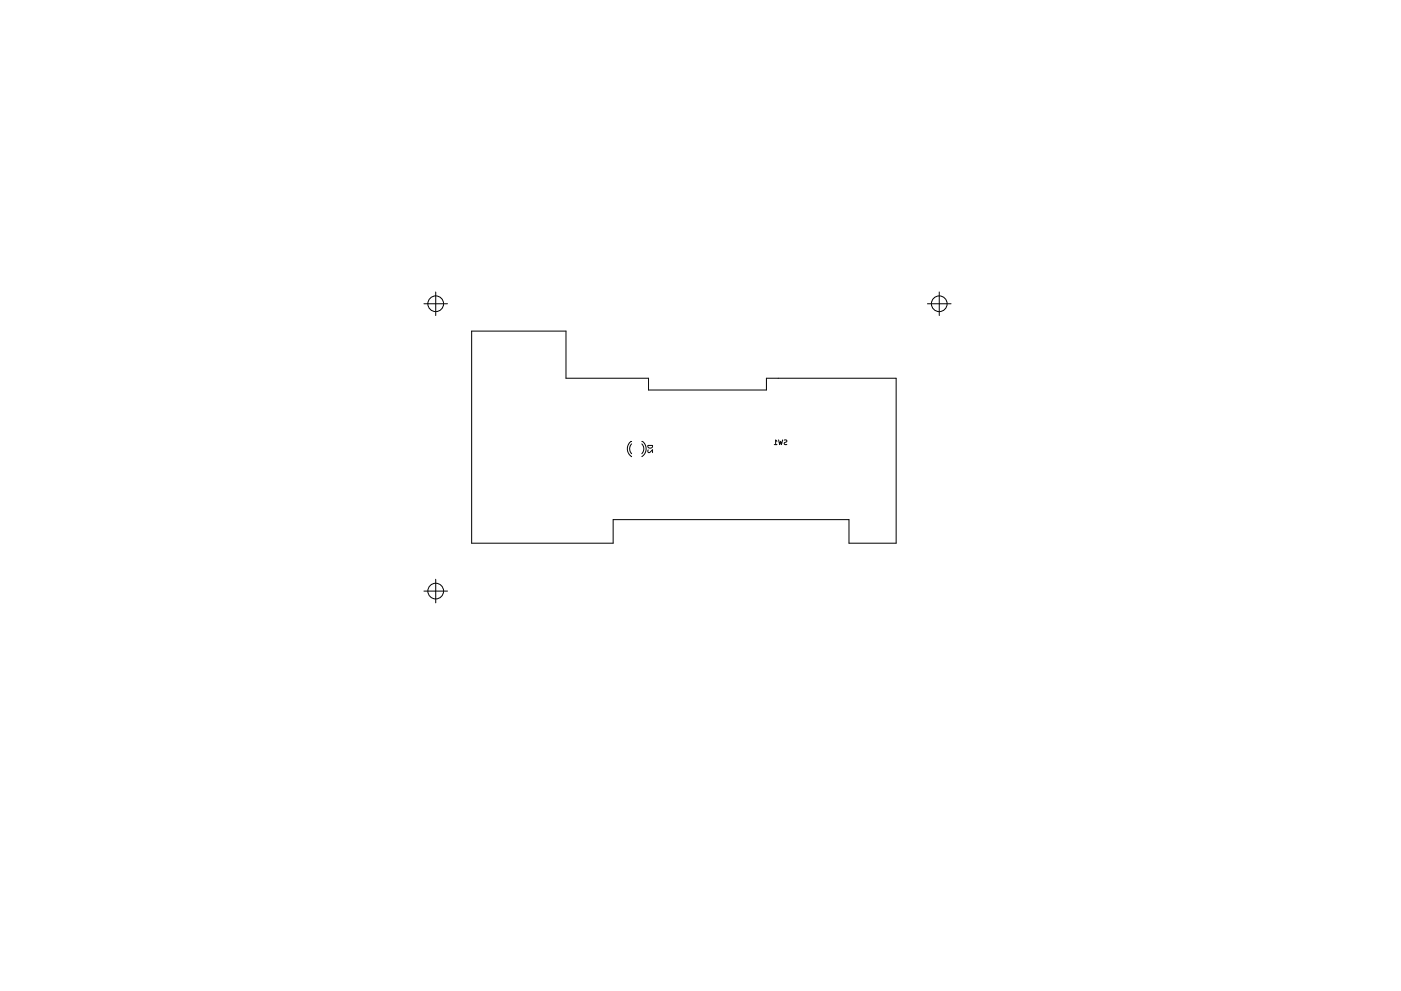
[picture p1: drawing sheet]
<svg xmlns="http://www.w3.org/2000/svg" width="297mm" height="210mm" viewBox="0 0 297 210" stroke-linecap="round" stroke-linejoin="round" font-family="sans-serif">
<g fill="none" stroke="#000" stroke-width=".21">
<path d="M89.9 64.4h5M92.4 61.9v5M100 70.2h20v10h17.5v2.5h25v-2.5h27.5v35h-10v-5h-50v5h-30zM196.6 64.4h5M199.1 61.9v5M133.9 93.7a1.89 1.89 0 0 0 0 3.2M133.9 94.2a1.5 1.5 0 0 0 0 2.1M136.1 93.7a1.89 1.89 0 0 1 0 3.2M136.1 94.2a1.5 1.5 0 0 1 0 2.1M137.4 94.5h1a.51 .51 0 0 1-.5 .6 .51 .51 0 0 1-.5-.6zM137.4 95.5v.3l.2 .2 .8-.6v.6M164.2 94.3h.5"/>
<path d="M164.7 93.6l-.2-.3v1M165.1 93.3l.2 1 .2-.7 .2 .7 .2-1M166.3 93.4h.5a.42 .42 0 0 1-.5 .5l.1 .4h.4M89.9 125.4h5M92.4 122.9v5"/>
<circle cx="92.4" cy="64.4" r="1.67"/>
<circle cx="199.1" cy="64.4" r="1.67"/>
<circle cx="92.4" cy="125.4" r="1.67"/>
</g>
</svg>
